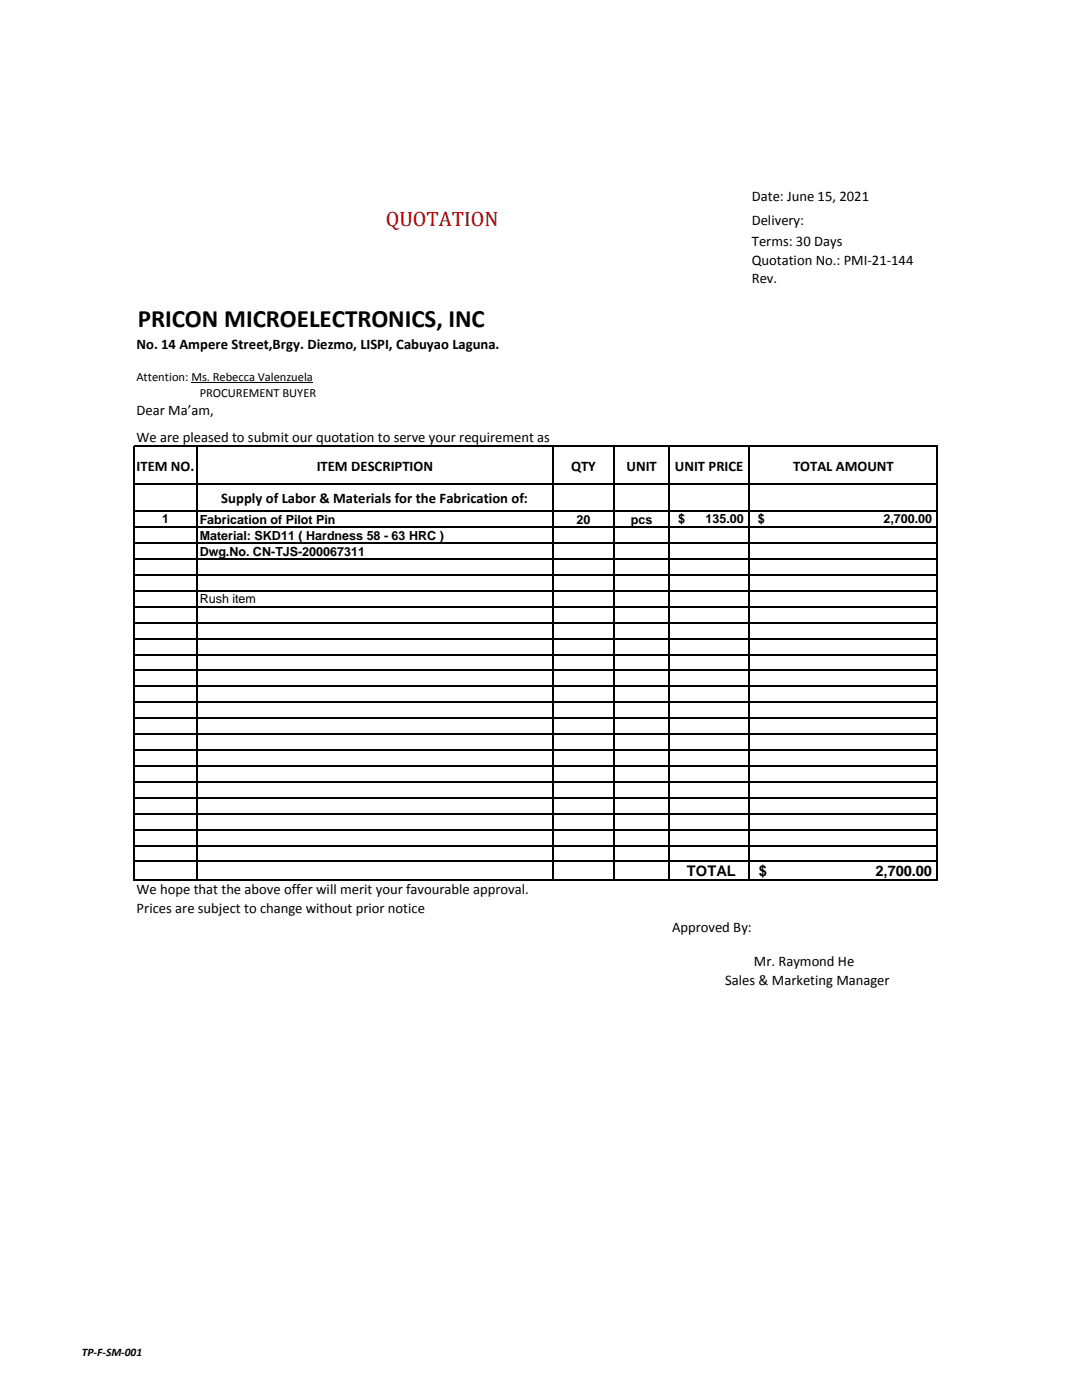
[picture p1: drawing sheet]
<svg xmlns="http://www.w3.org/2000/svg" width="216mm" height="279mm" viewBox="0 0 216 279" stroke-linecap="round" stroke-linejoin="round" font-family="sans-serif">
<defs><g id="words">
<text font-size="5" x="27.5" y="65.2">PRICON MICROELECTRONICS, INC</text>
<text font-size="4.1" fill="#c00000" x="77" y="45.1">QUOTATION</text>
<g font-size="2.9">
<text x="150" y="40.1">Date: June 15, 2021</text>
<text x="150" y="44.9">Delivery:</text>
<text x="150" y="49">Terms: 30 Days</text>
<text x="150" y="52.8">Quotation No.: PMI-21-144</text>
<text x="150" y="56.6">Rev.</text>
<text x="27.3" y="69.7">No. 14 Ampere Street,Brgy. Diezmo, LISPI, Cabuyao Laguna.</text>
<text x="27.3" y="82.8">Dear Ma’am,</text>
<text x="27.3" y="88.2">We are pleased to submit our quotation to serve your requirement as</text>
<text x="27.3" y="93.9">ITEM NO.</text>
<text x="63.2" y="93.9">ITEM DESCRIPTION</text>
<text x="113.9" y="93.9">QTY</text>
<text x="125" y="93.9">UNIT</text>
<text x="134.7" y="93.9">UNIT PRICE</text>
<text x="158.2" y="93.9">TOTAL AMOUNT</text>
<text x="44.2" y="100.4">Supply of Labor &amp; Materials for the Fabrication of:</text>
<text x="27.3" y="178.5">We hope that the above offer will merit your favourable approval.</text>
<text x="137.1" y="174.9">TOTAL</text>
<text x="151.4" y="174.9">$</text>
<text x="174.7" y="174.9">2,700.00</text>
<text x="27.3" y="182.2">Prices are subject to change without prior notice</text>
<text x="134.1" y="186">Approved By:</text>
<text x="144.7" y="196.5">Sales &amp; Marketing Manager</text>
<text x="150.4" y="192.8">Mr. Raymond He</text>
</g>
<g font-size="2.5">
<text x="27.2" y="76">Attention: Ms. Rebecca Valenzuela</text>
<text x="39.9" y="79.2">PROCUREMENT BUYER</text>
<text x="32.3" y="104.5">1</text>
<text x="39.8" y="104.6">Fabrication of Pilot Pin</text>
<text x="39.8" y="107.8">Material: SKD11 ( Hardness 58 - 63 HRC )</text>
<text x="115" y="104.6">20</text>
<text x="125.9" y="104.6">pcs</text>
<text x="135.3" y="104.5">$</text>
<text x="140.8" y="104.5">135.00</text>
<text x="151.2" y="104.5">$</text>
<text x="176.3" y="104.5">2,700.00</text>
<text x="39.8" y="110.9">Dwg.No. CN-TJS-200067311</text>
<text x="39.8" y="120.4">Rush item</text>
</g>
<text font-size="2.3" x="16.3" y="270.6">TP-F-SM-001</text>
</g></defs>
<path d="M38.2 76.4h24.2" fill="none" stroke="#000" stroke-width=".2"/>
<g fill="none" stroke="#000" stroke-width=".21">
<path d="M26.7 89v86.7M26.8 89.1h160.4M39.3 89.2v86.5M110.3 89.2v86.5M122.5 89.2v86.5M133.6 89.2v86.5M149.5 89.2v86.5M26.8 102.1h160.4M26.8 105.2h160.4M26.8 108.4h160.4M26.8 111.6h160.4M26.8 114.8h160.4"/>
<path d="M26.8 117.9h160.4M26.8 121.1h160.4M26.8 124.3h160.4M26.8 127.5h160.4M26.8 130.6h160.4M26.8 133.8h160.4M26.8 137h160.4M26.8 140.2h160.4M26.8 143.3h160.4M26.8 146.5h160.4M26.8 149.7h160.4M26.8 152.9h160.4"/>
<path d="M26.8 156h160.4M26.8 159.2h160.4M26.8 162.4h160.4M26.8 165.6h160.4M26.8 168.7h160.4M26.8 171.9h160.4M26.8 175.6h160.4"/>
</g>
<path d="M26.8 96.6h160.4M187 89.2v86.5" fill="none" stroke="#000" stroke-width=".22"/>
<use href="#words"/>
</svg>
